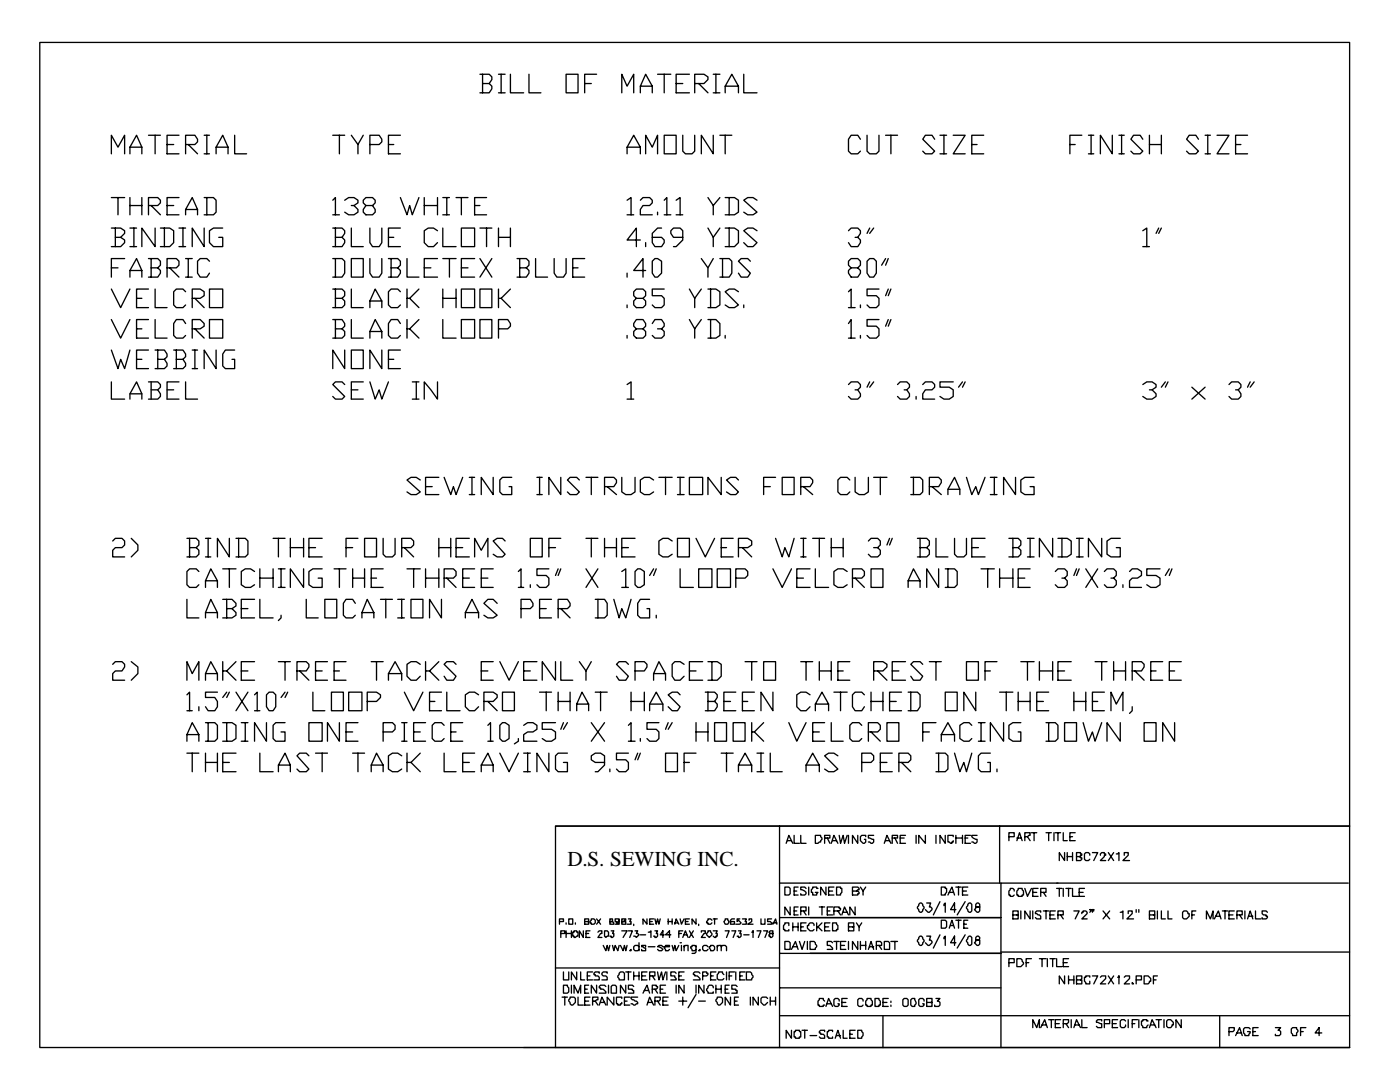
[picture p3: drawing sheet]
<svg xmlns="http://www.w3.org/2000/svg" width="279mm" height="216mm" viewBox="0 0 279 216" stroke-linecap="round" stroke-linejoin="round" font-family="sans-serif">
<defs><g id="words">
<text font-size="4.2" x="113.2" y="172.8">D.S. SEWING INC.</text>
</g></defs>
<g fill="none" stroke="#000" stroke-width=".26">
<path d="M7.9 8.5h261.4v156.3h-158.4v44.2h-103zM95.8 14.8h1.8l.6 .5v.6l-.6 .8M96.3 16.7h1.3l.6 .5v.5l-.6 .8h-1.8M96.3 14.8v3.7M99.5 14.8h1.3M99.5 18.5h1.3M100 14.8v3.7M101.9 14.8v3.7h2.6M105.6 14.8v3.7h2.3M113 14.8h2.4v3.7h-2.4zM116.7 16.7h1.3M119.1 14.8h-2.4v3.7"/>
<path d="M124.1 18.5v-3.7l1 2.4 1.4-2.4v3.7M127.8 18.5v-1.3l1.1-2.4 1.3 2.4v1.3M127.8 17.2h2.4M131.2 14.8h2.7M132.6 14.8v3.7M134.9 16.7h1.4M137.6 14.8h-2.7v3.7h2.7M138.6 16.7h1.9l.8-.8v-.6l-.8-.5h-1.9v3.7M139.4 16.7l1.9 1.8M142.3 14.8h1.4M142.3 18.5h1.4M142.9 14.8v3.7"/>
<path d="M144.7 18.5v-1.3l1.3-2.4 1.4 2.4v1.3M144.7 17.2h2.7M148.4 14.8v3.7h2.7M22.2 30.7v-3.7l1.3 2.4 1.4-2.4v3.7M22.2 39.4h2.7M23.5 39.4v3.5M25.9 30.7v-1.3l1.4-2.4 1 2.4v1.3M25.9 29.4h2.4M25.9 39.4v3.5M28.3 39.4v3.5M29.6 27h2.4M31 27v3.7"/>
<path d="M33.3 28.8h1.4M35.7 27h-2.4v3.7h2.4M35.7 39.4h-2.4v3.5h2.4M37 28.8h1.9l.5-.5v-.5l-.5-.8h-1.9v3.7M37.6 28.8l1.8 1.9M40.7 39.4h1.9l.5 .6v2.3l-.5 .6h-1.9M40.7 27h1.1M40.7 30.7h1.1M41.3 27v3.7M41.3 39.4v3.5M43.1 30.7v-1.3l1.3-2.4 1.1 2.4v1.3M43.1 29.4h2.4"/>
<path d="M46.8 27v3.7h2.4M66.4 40l.5-.6v3.5M66.4 27h2.4M67.7 27v3.7M68.8 40l.8-.6h1l.8 .6v.5l-.8 .5h-.5M70.1 27l1.3 1.8v1.9M72.5 27l-1.1 1.8M73.8 28.8h1.9l.5-.5v-.5l-.5-.8h-1.9v3.7M77.5 28.8h1.1M79.9 27h-2.4v3.7h2.4M79.9 39.4l1.3 3.5 .6-1.9 .5 1.9 1.3-3.5M84.7 39.4v3.5"/>
<path d="M87.3 39.4v3.5M88.4 39.4h1.3M89.2 39.4v3.5M91 39.4h2.4M92.1 39.4v3.5M97.1 39.4h-2.4v3.5h2.4M125.1 30.7v-1.3l1.4-2.4 1.3 2.4v1.3M125.1 40l.8-.6v3.5M125.1 29.4h2.7M127.8 40l.5-.6h1.3l.6 .6v.5l-.6 .5h-1.3l-.5 .8v1.1h2.4M128.9 30.7v-3.7l1.3 2.4 1-2.4v3.7M132.6 27h2.3v3.7h-2.3z"/>
<path d="M132.6 40l.5-.6v3.5M134.9 40l.8-.6v3.5M136.3 27v3.2l.5 .5h1.3l.5-.5v-3.2M141.3 39.4l1 1.6v1.9M142.3 27v3.7l-2.3-3.7v3.7M143.7 27h2.3M143.7 39.4l-1.4 1.6M144.7 39.4h1.9l.8 .6v2.3l-.8 .6h-1.9M144.7 27v3.7M145.5 39.4v3.5M151.1 40l-.8-.6h-1.1l-.8 .6 2.7 2.3-.8 .6h-1.1l-.8-.6M171.7 27.8l-.5-.8h-1.3l-.6 .8v2.4l.6 .5h1.3l.5-.5"/>
<path d="M173 27v3.2l.6 .5h1.3l.5-.5v-3.2M176.7 27h2.4M177.8 27v3.7M186.5 27.8l-.5-.8h-1.3l-.6 .8 2.4 2.4-.5 .5h-1.3l-.6-.5M187.6 27h1.3M187.6 30.7h1.3M188.4 27v3.7M190.2 27h2.4l-2.4 3.7h2.4M193.9 28.8h1.1M196.3 27h-2.4v3.7h2.4M213.5 28.8h1.1M215.9 27h-2.4v3.7"/>
<path d="M217.2 27h1.1M217.2 30.7h1.1M217.8 27v3.7M222 27v3.7l-2.4-3.7v3.7M223.3 27h1.1M223.3 30.7h1.1M223.8 27v3.7M228.1 27.8l-.6-.8h-1.3l-.5 .8 2.4 2.4-.6 .5h-1.3l-.5-.5M229.4 28.8h2.4M229.4 27v3.7M231.8 27v3.7M239.2 27.8l-.5-.8h-1.4l-.5 .8 2.4 2.4-.5 .5h-1.4l-.5-.5"/>
<path d="M240.5 27h1.1M240.5 30.7h1.1M241 27v3.7M242.9 27h2.4l-2.4 3.7h2.4M246.6 28.8h1M249 27h-2.4v3.7h2.4M22.2 45.5h1.9l.8 .5v.6l-.8 .8M22.2 57.7l1.9 3.7 1.8-3.7M22.2 53.4h1.3M23 47.4h1.1l.8 .5v.5l-.8 .8h-1.9M23 45.5v3.7M24.9 51.6h-2.7v3.7"/>
<path d="M25.9 55.3v-1.3l1.4-2.4 1 2.4v1.3M25.9 41h2.4M25.9 45.5h1.4M25.9 49.2h1.4M25.9 54h2.4M26.7 45.5v3.7M27.3 59.5h1M29.6 41h1.9l.5-.5v-.5l-.5-.6h-1.9v3.5M29.6 51.6h1.9l.5 .5v.8l-.5 .5M29.6 57.7h-2.3v3.7h2.3M30.2 53.4h1.3l.5 .6v.5l-.5 .8h-1.9M30.2 41l1.8 1.9"/>
<path d="M30.2 51.6v3.7M31 45.5v3.7l-2.7-3.7v3.7M31 57.7v3.7h2.3M32 45.5h1.9l.8 .5v2.4l-.8 .8h-1.9M32.8 45.5v3.7M33.3 53.4h1.9l.5-.5v-.8l-.5-.5h-1.9v3.7M33.3 41h1.4M33.9 53.4l1.8 1.9M35.7 45.5h1.3M35.7 49.2h1.3M36.5 45.5v3.7M37 42.9v-1.1l1.4-2.4 1 2.4v1.1"/>
<path d="M37 58.2l-.5-.5h-1.3l-.5 .5v2.7l.5 .5h1.3l.5-.5M37 41.8h2.4M37 51.6h1.4M37 55.3h1.4M37.6 51.6v3.7M38.4 59.5h1.6l.7-.5v-.8l-.7-.5h-1.6v3.7M38.9 59.5l1.8 1.9M40.7 45.5v3.7l-2.3-3.7v3.7M41.8 57.7h2.6v3.7h-2.6zM41.8 52.1l-.5-.5h-1.3l-.6 .5v2.4l.6 .8h1.3l.5-.8M44.4 45.5h-1.8l-.8 .5v2.4l.8 .8h1.8v-1.8h-.7M66.4 45.5h1.9l.5 .5v.6l-.5 .8"/>
<path d="M66.4 51.6h1.9l.5 .5v2.4l-.5 .8h-1.9M66.4 57.7h1.9l.5 .5v.8l-.5 .5M66.4 42.9h1.3M66.9 47.4h1.4l.5 .5v.5l-.5 .8h-1.9M66.9 59.5h1.4l.5 .6v.8l-.5 .5h-1.9M66.9 45.5v3.7M66.9 51.6v3.7M66.9 57.7v3.7M70.1 51.6h2.4v3.7h-2.4zM70.1 45.5v3.7h2.4M70.1 57.7v3.7h2.4M70.6 41l.8 .8v.5l-.8 .6h-1l-.8-.6"/>
<path d="M73 41l-.5-.5v-.5l.5-.6h1.3l.6 .6v.5l-.6 .5h-1.3l-.5 .8v.5l.5 .6h1.3l.6-.6v-.5l-.6-.8M73.8 45.5v2.9l.5 .8h1.4l.5-.8v-2.9M73.8 51.6v2.9l.5 .8h1.4l.5-.8v-2.9M77.5 51.6h1.9l.5 .5v.8l-.5 .5M77.5 47.4h1.1M78.1 53.4h1.3l.5 .6v.5l-.5 .8h-1.9M78.1 51.6v3.7M79.9 45.5h-2.4v3.7h2.4M79.9 58.2l-.5-.5h-1.3l-.6 .5v2.7l.6 .5h1.3l.5-.5M81.2 51.6v3.7h2.4M81.2 57.7v3.7M81.8 59.5l1.8 1.9"/>
<path d="M83.6 57.7l-1.8 1.8h-.6M84.7 41h2.6M84.7 53.4h1.3M87.3 46l-.8-.5h-1l-.8 .5v2.4l.8 .8h1l.8-.8M87.3 51.6h-2.6v3.7h2.6M88.4 45.5v3.7h2.6M88.4 42.9h1.3M88.4 51.6h2.6M88.4 59.5h2.6M88.4 57.7v3.7M89.7 51.6v3.7M91 57.7v3.7"/>
<path d="M92.1 45.5h2.6v3.7h-2.6zM92.1 57.7h2.6v3.7h-2.6zM92.1 53.4h1.3M94.7 51.6h-2.6v3.7h2.6M94.7 41h1.1M95.8 57.7h2.4v3.7h-2.4zM95.8 45.5h2.4M95.8 51.6l2.4 3.7M97.1 45.5v3.7M98.2 51.6l-2.4 3.7M99.5 47.4h2.4M99.5 45.5v3.7"/>
<path d="M99.5 57.7v3.7M100 59.5l1.9 1.9M101.9 57.7l-1.9 1.8h-.5M101.9 45.5v3.7M103.2 51.6h1.8l.6 .5v.8l-.6 .5M103.7 53.4h1.3l.6 .6v.5l-.6 .8h-1.8M103.7 51.6v3.7M106.9 51.6v3.7h2.4M110.6 51.6v2.9l.5 .8h1.3l.6-.8v-2.9M114.3 53.4h1.1M116.7 51.6h-2.4v3.7h2.4M125.1 42.9h1.4"/>
<path d="M125.1 54.5v.8M127 59.5l-.5-.5v-.8l.5-.5h1.3l.6 .5v.8l-.6 .5h-1.3l-.5 .6v.8l.5 .5h1.3l.6-.5v-.8l-.6-.6M127.8 47.9h-2.7l1.9-2.4v3.7M128.9 54h-2.4l1.8-2.4v3.7M128.9 48.4v.8M130.2 52.1l.5-.5h.5l.8 .5v2.4l-.8 .8h-.5l-.5-.8zM131.2 42.3v.6M132 45.5h-.8l-1 1.1v1.8l.5 .8h1.3l.6-.8v-.5l-.6-.5h-1.8M132.6 57.7h-2.4v1.3h1.8l.6 .5v1.4l-.6 .5h-1.3l-.5-.5M132.6 42.9h1.3M134.9 42.9h1.4M136.3 47.4h-1.9l-.5-.8v-.6l.5-.5h1.3l.6 .5v1.9l-1.4 1.3h-.5"/>
<path d="M137.6 57.7l1 1.8v1.9M140 51.6l1.3 1.8v1.9M140 57.7l-1.4 1.8M141.3 45.5l1 1.9v1.8M141.3 57.7h1.6l.8 .5v2.7l-.8 .5h-1.6M141.8 57.7v3.7M142.3 51.6l-1 1.8M143.7 51.6h1.8l.5 .5v2.4l-.5 .8h-1.8M143.7 45.5l-1.4 1.9M144.2 51.6v3.7M144.7 45.5h1.9l.8 .5v2.4l-.8 .8h-1.9M145.5 45.5v3.7"/>
<path d="M147.4 58.2l-.8-.5h-1.1l-.8 .5 2.7 2.7-.8 .5h-1.1l-.8-.5M149.8 52.1l-.6-.5h-1.3l-.5 .5 2.4 2.4-.6 .8h-1.3l-.5-.8M151.1 46l-.8-.5h-1.1l-.8 .5 2.7 2.4-.8 .8h-1.1l-.8-.8M169.3 46l.6-.5h1.3l.5 .5v.6l-.5 .8h-.5M169.3 58.2l.6-.5v3.7M169.9 53.4l-.6-.5v-.8l.6-.5h1.3l.5 .5v.8l-.5 .5h-1.3l-.6 .6v.5l.6 .8h1.3l.5-.8v-.5l-.5-.6M171.2 47.4l.5 .5v.5l-.5 .8h-1.3l-.6-.8M173 52.1l.6-.5h.8l.5 .5v2.4l-.5 .8h-.8l-.6-.8zM173.6 45.5l-.6 1.1M174.4 45.5l-.8 1.1M175.4 57.7h-2.4v1.3h1.9l.5 .5v1.4l-.5 .5h-1.3l-.6-.5M176.7 51.6l-.8 1.3"/>
<path d="M177.3 51.6l-.6 1.3M177.3 57.7l-.6 1.3M177.8 57.7l-.5 1.3M228.1 46l.8-.5v3.7M228.1 49.2h1.3M231.2 45.5l-.5 1.1M231.8 45.5l-.6 1.1M22.2 63.8l1.9 3.7 1.8-3.7M22.2 69.8l1.3 3.8 .6-1.9 .8 1.9 1-3.8M22.2 76.2v3.4h2.7M25.9 79.6v-1l1.4-2.4 1 2.4v1M25.9 78.6h2.4"/>
<path d="M27.3 65.6h1M27.3 71.7h1M29.6 63.8h-2.3v3.7h2.3M29.6 69.8h-2.3v3.8h2.3M29.6 76.2h1.9l.5 .5v.6l-.5 .5M30.2 77.8h1.3l.5 .8v.5l-.5 .5h-1.9M30.2 76.2v3.4M31 63.8v3.7h2.3M31 69.8h1.8l.5 .8v.6l-.5 .5M31.5 71.7h1.3l.5 .8v.5l-.5 .6h-1.8M31.5 69.8v3.8M33.3 77.8h1.4"/>
<path d="M34.7 69.8h1.8l.5 .8v.6l-.5 .5M35.2 71.7h1.3l.5 .8v.5l-.5 .6h-1.8M35.2 69.8v3.8M35.7 76.2h-2.4v3.4h2.4M37 64.6l-.5-.8h-1.3l-.5 .8v2.3l.5 .6h1.3l.5-.6M37 76.2v3.4h2.4M38.4 65.6h1.6l.7-.5v-.5l-.7-.8h-1.6v3.7M38.4 73.6h1M38.4 69.8h1M38.9 65.6l1.8 1.9M38.9 69.8v3.8M41.8 63.8h2.6v3.7h-2.6z"/>
<path d="M43.1 69.8v3.8l-2.4-3.8v3.8M46.8 69.8h-1.8l-.6 .8v2.4l.6 .6h1.8v-1.9h-.5M66.4 63.8h1.9l.5 .8v.5l-.5 .5M66.9 65.6h1.4l.5 .5v.8l-.5 .6h-1.9M66.9 63.8v3.7M68.8 69.8v3.8l-2.4-3.8v3.8M68.8 76.7l-.5-.5h-1.4l-.5 .5 2.4 2.4-.5 .5h-1.4l-.5-.5M70.1 69.8h2.4v3.8h-2.4zM70.1 63.8v3.7h2.4M70.1 77.8h1.3M72.5 76.2h-2.4v3.4h2.4M73.8 61.4v-1.3l1.1-2.4 1.3 2.4v1.3"/>
<path d="M73.8 67.5v-1.4l1.1-2.3 1.3 2.3v1.4M73.8 76.2l1.1 3.4 .8-1.8 .5 1.8 1.3-3.4M73.8 60.1h2.4M73.8 66.1h2.4M76.2 69.8v3.8l-2.4-3.8v3.8M77.5 71.7h1.1M79.9 64.6l-.5-.8h-1.3l-.6 .8v2.3l.6 .6h1.3l.5-.6M79.9 69.8h-2.4v3.8h2.4M81.2 63.8v3.7M81.8 65.6l1.8 1.9M82.3 79.6h1.3M82.3 76.2h1.3"/>
<path d="M83.1 76.2v3.4M83.6 63.8l-1.8 1.8h-.6M87.3 76.2v3.4l-2.6-3.4v3.4M88.4 63.8v3.7h2.6M92.1 63.8h2.6v3.7h-2.6zM95.8 63.8h2.4v3.7h-2.4zM99.5 65.6h1.8l.6-.5v-.5l-.6-.8h-1.8v3.7M125.1 76.7l.8-.5v3.4M125.1 60.9v.5M125.1 66.9v.6M125.1 79.6h1.4M127 65.6l-.5-.5v-.5l.5-.8h1.3l.6 .8v.5l-.6 .5h-1.3l-.5 .5v.8l.5 .6h1.3l.6-.6v-.8l-.6-.5"/>
<path d="M130.2 64.6l.5-.8h1.3l.6 .8v.5l-.6 .5h-.8M132 65.6l.6 .5v.8l-.6 .6h-1.3l-.5-.6M137.6 63.8l1 1.8v1.9M140 63.8l-1.4 1.8M141.3 63.8h1.6l.8 .8v2.3l-.8 .6h-1.6M141.8 63.8v3.7M144.7 66.9v.6M148.4 60.9v.5M169.3 64.6l.6-.8v3.7M169.3 76.7l.6-.5h1.3l.5 .5v.6l-.5 .5h-.5M169.3 61.4h1.4M169.3 67.5h1.4"/>
<path d="M171.2 77.8l.5 .8v.5l-.5 .5h-1.3l-.6-.5M171.7 60.9v.5M171.7 66.9v.6M173.6 76.2l-.6 1.1M174.4 76.2l-.8 1.1M175.4 63.8h-2.4v1.3h1.9l.5 .5v1.3l-.5 .6h-1.3l-.6-.6M177.3 63.8l-.6 1.3M177.8 63.8l-.5 1.3M179.1 76.7l.6-.5h1.3l.5 .5v.6l-.5 .5h-.6M181 77.8l.5 .8v.5l-.5 .5h-1.3l-.6-.5M182.8 79.1v.5M184.1 76.7l.6-.5h1.3l.5 .5v.6l-.5 .5h-1.3l-.6 .8v1h2.4"/>
<path d="M190.2 76.2h-2.6v1.1h1.8l.8 .5v1.3l-.8 .5h-1l-.8-.5M192.1 76.2l-.8 1.1M192.6 76.2l-.5 1.1M228.1 76.7l.8-.5h1l.8 .5v.6l-.8 .5h-.5M229.9 77.8l.8 .8v.5l-.8 .5h-1l-.8-.5M232.6 76.2l-.8 1.1M233.1 76.2l-.5 1.1M237.9 77.3l2.6 2.3M240.5 77.3l-2.6 2.3M245.3 76.7l.5-.5h1.3l.5 .5v.6l-.5 .5h-.5M247.1 77.8l.5 .8v.5l-.5 .5h-1.3l-.5-.5M249.5 76.2l-.5 1.1"/>
<path d="M250.3 76.2l-.8 1.1M83.9 95.8l-.8-.6h-1.1l-.8 .6 2.7 2.4-.8 .5h-1.1l-.8-.5M84.9 97.1h1.4M87.6 95.2h-2.7v3.5h2.7M88.6 95.2l1.4 3.5 .5-1.6 .5 1.6 1.3-3.5M93.7 98.7h1M93.7 95.2h1M94.2 95.2v3.5M98.4 95.2v3.5l-2.4-3.5v3.5M102.1 95.2h-1.8l-.6 .6v2.4l.6 .5h1.8v-1.6h-.5M107.2 98.7h1M107.2 95.2h1"/>
<path d="M107.7 95.2v3.5M111.9 95.2v3.5l-2.4-3.5v3.5M115.6 95.8l-.5-.6h-1.3l-.6 .6 2.4 2.4-.5 .5h-1.3l-.6-.5M116.9 95.2h2.4M118 95.2v3.5M120.7 97.1h1.8l.5-.8v-.5l-.5-.6h-1.8v3.5M121.2 97.1l1.8 1.6M124.1 95.2v3l.8 .5h1l.8-.5v-3M130.4 95.8l-.8-.6h-1l-.8 .6v2.4l.8 .5h1l.8-.5M131.5 95.2h2.6M132.8 95.2v3.5M135.2 98.7h1.3"/>
<path d="M135.2 95.2h1.3M135.7 95.2v3.5M137.6 95.2h2.6v3.5h-2.6zM143.9 95.2v3.5l-2.6-3.5v3.5M147.4 95.8l-.6-.6h-1l-.8 .6 2.4 2.4-.6 .5h-1l-.8-.5M152.4 97.1h1.3M154.8 95.2h-2.4v3.5M156.1 95.2h2.4v3.5h-2.4zM159.8 97.1h1.9l.5-.8v-.5l-.5-.6h-1.9v3.5M160.3 97.1l1.9 1.6M169.6 95.8l-.5-.6h-1.4l-.5 .6v2.4l.5 .5h1.4l.5-.5M170.7 95.2v3l.7 .5h1.1l.8-.5v-3"/>
<path d="M174.4 95.2h2.6M175.7 95.2v3.5M181.8 95.2h1.8l.5 .6v2.4l-.5 .5h-1.8M182.3 95.2v3.5M185.5 97.1h1.8l.6-.8v-.5l-.6-.6h-1.8v3.5M186 97.1l1.9 1.6M189.2 98.7v-1.1l1.3-2.4 1.1 2.4v1.1M189.2 97.6h2.4M192.9 95.2l1 3.5 .8-1.6 .6 1.6 1.3-3.5M197.6 98.7h1.4M197.6 95.2h1.4M198.4 95.2v3.5"/>
<path d="M202.7 95.2v3.5l-2.4-3.5v3.5M206.4 95.2h-1.9l-.8 .6v2.4l.8 .5h1.9v-1.6h-.8M22.5 107.9l.5-.5h1.3l.6 .5v.8l-.6 .6h-1.3l-.5 .5v1.3h2.4M26.2 107.4l1.3 1.3v1.1l-1.3 1.3M37.3 107.4h1.9l.5 .5v.8l-.5 .6M37.3 119.6v3.7h2.4M37.8 109.3h1.4l.5 .5v.8l-.5 .5h-1.9M37.8 107.4v3.7M39.7 114l-.5-.5h-1.4l-.5 .5v2.7l.5 .5h1.4l.5-.5M41 117.2v-1.3l1.1-2.4 1.3 2.4v1.3M41 107.4h1.1M41 111.1h1.1"/>
<path d="M41 115.9h2.4M41.5 107.4v3.7M44.4 119.6h1.9l.8 .8v.5l-.8 .5M44.4 113.5h2.7M45.2 119.6v3.7M45.8 107.4v3.7l-2.4-3.7v3.7M45.8 113.5v3.7M47.1 107.4h1.8l.6 .5v2.7l-.6 .5h-1.8M47.6 107.4v3.7M50.8 114l-.8-.5h-1.1l-.7 .5v2.7l.7 .5h1.1l.8-.5M50.8 119.6h-2.6v3.7h2.6M51.9 119.6v3.7h2.6"/>
<path d="M51.9 113.5v3.7M51.9 115.4h2.6M54.5 107.4h2.4M54.5 113.5v3.7M55.6 107.4v3.7M55.6 113.5h1.3M55.6 117.2h1.3M56.1 113.5v3.7M57.9 107.4v3.7M57.9 109.3h2.7M60.6 113.5v3.7l-2.7-3.7v3.7M60.6 107.4v3.7"/>
<path d="M61.1 119.6v3.7h2.4M61.6 109.3h1.4M64.3 107.4h-2.7v3.7h2.7M64.3 113.5h-1.9l-.8 .5v2.7l.8 .5h1.9v-1.8h-.8M64.8 119.6h2.4v3.7h-2.4zM66.7 113.5h2.4M67.7 113.5v3.7M69.1 109.3h1.3M70.4 115.4h2.4M70.4 113.5v3.7M71.4 107.4h-2.3v3.7M72.8 107.4h2.3v3.7h-2.3z"/>
<path d="M72.8 113.5v3.7M74.1 115.4h1M75.9 119.6h2.4M76.5 107.4v3.2l.5 .5h1.3l.5-.5v-3.2M76.5 113.5h-2.4v3.7h2.4M77 119.6v3.7M79.4 119.6h1.3M80.2 109.3h1.8l.5-.6v-.8l-.5-.5h-1.8v3.7M80.2 119.6v3.7M80.7 109.3l1.8 1.8M81.2 113.5h2.7M82 119.6h2.4v3.7h-2.4z"/>
<path d="M82.5 113.5v3.7M84.9 115.4h2.7M84.9 113.5v3.7M87.6 109.3h2.4M87.6 107.4v3.7M87.6 113.5v3.7M88.1 119.6v3.7l-2.4-3.7v3.7M88.6 115.4h1.9l.5-.6v-.8l-.5-.5h-1.9v3.7M89.2 115.4l1.8 1.8M90 107.4v3.7M91 109.3h1.3M92.3 115.4h1.4"/>
<path d="M93.7 107.4h-2.7v3.7h2.7M94.7 111.1v-3.7l1.3 2.4 1.4-2.4v3.7M94.7 113.5h-2.4v3.7h2.4M96 115.4h1.4M98.4 113.5h-2.4v3.7h2.4M100.8 107.9l-.5-.5h-1.1l-.8 .5 2.4 2.7-.5 .5h-1.1l-.8-.5M103.5 114l.5-.5v3.7M103.5 117.2h1M105.8 107.4h2.4v3.7h-2.4zM105.8 116.7v.5M109.5 113.5h-2.3v1.3h1.8l.5 .6v1.3l-.5 .5h-1.3l-.5-.5M109.5 109.3h1.4"/>
<path d="M110.1 119.6h-2.4v3.7h2.4M111.4 113.5l-.5 1.3M111.9 107.4h-2.4v3.7M111.9 113.5l-.5 1.3M116.9 107.4h2.4M116.9 113.5l2.4 3.7M118 107.4v3.7M118.8 119.6h1.9l.5 .8v2.4l-.5 .5h-1.9M119.3 113.5l-2.4 3.7M119.3 119.6v3.7M120.7 109.3h2.3M120.7 107.4v3.7"/>
<path d="M122.5 119.6l1.1 3.7 .5-1.9 .8 1.9 1-3.7M123 107.4v3.7M124.1 114l.8-.5v3.7M124.1 109.3h1.3M124.1 117.2h1.3M126.7 114l.6-.5h.5l.8 .5v2.7l-.8 .5h-.5l-.6-.5zM126.7 107.4h-2.6v3.7h2.6M129.6 119.6h-1.8l-.5 .8v2.4l.5 .5h1.8v-1.9h-.5M130.4 113.5l-.8 1.3M131 113.5l-.6 1.3M134.1 107.9l-.8-.5h-1l-.8 .5v2.7l.8 .5h1l.8-.5M135.2 107.4h2.4v3.7h-2.4z"/>
<path d="M135.7 113.5v3.7h2.7M138.9 107.4l1.9 3.7 1.8-3.7M139.4 113.5h2.7v3.7h-2.7zM143.1 113.5h2.7v3.7h-2.7zM143.9 109.3h1.1M146.3 107.4h-2.4v3.7h2.4M146.8 115.4h1.9l.5-.6v-.8l-.5-.5h-1.9v3.7M147.4 109.3h1.8l.8-.6v-.8l-.8-.5h-1.8v3.7M148.2 109.3l1.8 1.8M154.3 113.5l1.8 3.7 1.9-3.7M154.8 107.4l1.3 3.7 .5-1.8 .8 1.8 1.1-3.7M159 115.4h1.3"/>
<path d="M159.8 107.4h1.1M159.8 111.1h1.1M160.3 107.4v3.7M161.7 113.5h-2.7v3.7h2.7M162.2 107.4h2.4M162.7 113.5v3.7h2.7M163.5 107.4v3.7M165.9 109.3h2.4M165.9 107.4v3.7M168.3 107.4v3.7M169.1 114l-.8-.5h-1.1l-.8 .5v2.7l.8 .5h1.1l.8-.5M170.1 115.4h1.9l.5-.6v-.8l-.5-.5h-1.9v3.7"/>
<path d="M170.7 115.4l1.8 1.8M173.3 107.9l.5-.5h1.4l.5 .5v.8l-.5 .6h-.8M173.8 113.5h2.4v3.7h-2.4zM175.2 109.3l.5 .5v.8l-.5 .5h-1.4l-.5-.5M177.5 107.4l-.5 1.3M178.1 107.4l-.6 1.3M181.2 117.2v-1.3l1.1-2.4 1.3 2.4v1.3M181.2 115.9h2.4M183.1 107.4h1.8l.6 .5v.8l-.6 .6M183.6 109.3h1.3l.6 .5v.8l-.6 .5h-1.8M183.6 107.4v3.7M186.8 107.4v3.7h2.4"/>
<path d="M187.3 113.5v3.7l-2.4-3.7v3.7M188.6 113.5h1.9l.5 .5v2.7l-.5 .5h-1.9M189.2 113.5v3.7M190.5 107.4v3.2l.5 .5h1.4l.5-.5v-3.2M193.9 109.3h1.4M195.8 113.5h2.6M196.6 107.4h-2.7v3.7h2.7M197.1 113.5v3.7M199.5 115.4h2.6M199.5 113.5v3.7M201.3 107.4h1.9l.5 .5v.8l-.5 .6M202.1 109.3h1.1l.5 .5v.8l-.5 .5h-1.9"/>
<path d="M202.1 107.4v3.7M202.1 113.5v3.7M203.2 115.4h1.3M205.1 107.4h1.3M205.1 111.1h1.3M205.6 113.5h-2.4v3.7h2.4M205.6 107.4v3.7M210.1 107.4v3.7l-2.7-3.7v3.7M210.6 114l.5-.5h1.4l.5 .5v.8l-.5 .6h-.6M211.1 107.4h1.9l.8 .5v2.7l-.8 .5h-1.9M211.9 107.4v3.7M212.5 115.4l.5 .5v.8l-.5 .5h-1.4l-.5-.5"/>
<path d="M214.8 107.4h1.4M214.8 111.1h1.4M214.8 113.5l-.5 1.3M215.4 107.4v3.7M215.4 113.5l-.6 1.3M216.7 113.5l2.4 3.7M219.1 113.5l-2.4 3.7M219.9 107.4v3.7l-2.7-3.7v3.7M220.4 114l.5-.5h1.3l.6 .5v.8l-.6 .6h-.5M222.2 115.4l.6 .5v.8l-.6 .5h-1.3l-.5-.5M223.6 107.4h-1.9l-.8 .5v2.7l.8 .5h1.9v-1.8h-.8M224.1 116.7v.5"/>
<path d="M225.4 114l.6-.5h1l.8 .5v.8l-.8 .6h-1l-.6 .5v1.3h2.4M231.5 113.5h-2.6v1.3h1.8l.8 .6v1.3l-.8 .5h-1l-.8-.5M233.4 113.5l-.8 1.3M233.9 113.5l-.5 1.3M22.5 132.6l.5-.6h1.3l.6 .6v.5l-.6 .8h-1.3l-.5 .5v1.3h2.4M26.2 132l1.3 1.1v1.3l-1.3 1.3M37.3 135.7v-3.7l1.1 2.4 1.3-2.4v3.7M37.3 138.6l.5-.5v3.7M41 123.3v-1.1l1.1-2.6 1.3 2.6v1.1M41 135.7v-1.3l1.1-2.4 1.3 2.4v1.3M41 122.2h2.4M41 134.4h2.4"/>
<path d="M43.4 138.1h-2.4v1.1h1.9l.5 .8v1l-.5 .8h-1.4l-.5-.8M44.4 132v3.7M45.2 121.4h1.1l.8 .8v.6l-.8 .5h-1.9M45.2 133.9l1.9 1.8M45.2 138.1l-.8 1.1M45.8 138.1l-.6 1.1M47.1 132l-1.9 1.9h-.8M47.1 138.1l2.4 3.7M48.2 121.4h1.3M48.2 133.9h1.3M49.5 138.1l-2.4 3.7M50.8 132h-2.6v3.7h2.6"/>
<path d="M50.8 138.6l.5-.5v3.7M53.2 138.6l.5-.5h.8l.5 .5v2.4l-.5 .8h-.8l-.5-.8zM55.6 132h2.3M56.1 122.8v.5l-.5 .5M56.9 132v3.7M56.9 138.1l-.8 1.1M57.4 138.1l-.5 1.1M59.3 133.9h1.8l.5-.8v-.5l-.5-.6h-1.8v3.7M59.8 133.9l1.8 1.8M62.4 138.1v3.7h2.4M63 133.9h1.3M65.4 132h-2.4v3.7h2.4"/>
<path d="M66.1 138.1h2.4v3.7h-2.4zM66.7 133.9h1M69.1 132h-2.4v3.7h2.4M69.6 138.1h2.6v3.7h-2.6zM70.9 120.4l-.5-.8h-1.3l-.6 .8v2.4l.6 .5h1.3l.5-.5M72.2 123.3v-1.1l1.1-2.6 1.3 2.6v1.1M72.2 122.2h2.4M73.3 140h1.8l.8-.8v-.6l-.8-.5h-1.8v3.7M74.1 132h2.4M75.1 132v3.7M77.5 135.7v-1.3l1.3-2.4 1.4 2.4v1.3M77.5 134.4h2.7"/>
<path d="M79.4 123.3h1.3M80.7 138.1l1.8 3.7 1.9-3.7M83.9 132.6l-.8-.6h-1.1l-.8 .6v2.3l.8 .8h1.1l.8-.8M84.9 132v3.7M85.7 133.9l1.9 1.8M85.7 140h1.1M87.6 132l-1.9 1.9h-.8M88.1 138.1h-2.4v3.7h2.4M89.2 138.1v3.7h2.6M91 132.6l-.5-.6h-1.3l-.6 .6 2.4 2.3-.5 .8h-1.3l-.6-.8M92.9 123.3v-1.1l1.3-2.6 1.3 2.6v1.1M92.9 122.2h2.6"/>
<path d="M95.5 138.6l-.8-.5h-1l-.8 .5v2.4l.8 .8h1l.8-.8M96 133.9h1.4M96.6 140h1.8l.8-.8v-.6l-.8-.5h-1.8v3.7M97.4 140l1.8 1.8M98.4 132h-2.4v3.7h2.4M99.2 120.4l-.8-.8h-1l-.8 .8 2.6 2.4-.8 .5h-1l-.8-.5M99.7 132l1.9 3.7 1.9-3.7M100.3 138.1h2.4v3.7h-2.4zM104 121.4h1.8l.6-.5v-.5l-.6-.8h-1.8v3.7M104.5 133.9h1.3M107.2 132h-2.7v3.7h2.7M107.7 121.4h1.3"/>
<path d="M107.7 138.1h2.4M109 138.1v3.7M110.9 132v3.7l-2.7-3.7v3.7M111.4 121.4h1.8l.6-.5v-.5l-.6-.8h-1.8v3.7M111.4 140h2.4M111.4 138.1v3.7M111.9 132v3.7h2.4M111.9 121.4l1.9 1.9M113.8 138.1v3.7M115.6 132l1.3 1.9v1.8M118 132l-1.1 1.9M118.8 138.1h2.4"/>
<path d="M119.9 138.1v3.7M125.4 132.6l-.5-.6h-1.3l-.6 .6 2.4 2.3-.5 .8h-1.3l-.6-.8M125.9 140h2.7M125.9 138.1v3.7M126.7 133.9h1.9l.5-.8v-.5l-.5-.6h-1.9v3.7M128.6 138.1v3.7M130.4 135.7v-1.3l1.1-2.4 1.3 2.4v1.3M130.4 134.4h2.4M131 122.8v.5M135.7 138.6l-.5-.5h-1.1l-.8 .5 2.4 2.4-.5 .8h-1.1l-.8-.8M136.5 132.6l-.8-.6h-1l-.6 .6v2.3l.6 .8h1l.8-.8M137.6 133.9h1.3"/>
<path d="M140.2 132h-2.6v3.7h2.6M140.8 138.1h1.8l.5 .5v.6l-.5 .8M141.3 132h1.8l.8 .6v2.3l-.8 .8h-1.8M141.3 140h1.3l.5 .5v.5l-.5 .8h-1.8M141.3 138.1v3.7M142.1 132v3.7M144.5 140h1.3M146.8 138.1h-2.3v3.7h2.3M148.2 140h1M148.7 132h2.4M150 132v3.7M150.5 138.1h-2.3v3.7h2.3"/>
<path d="M152.4 132h2.4v3.7h-2.4zM154.3 138.1v3.7l-2.4-3.7v3.7M159.8 132h2.4M160.9 132v3.7M161.7 138.6l-.8-.5h-1.1l-.8 .5v2.4l.8 .8h1.1l.8-.8M163.5 132v3.7M163.5 133.9h2.4M165.9 132v3.7M166.4 138.1h2.7M167.2 133.9h1.1M167.7 138.1v3.7M169.6 132h-2.4v3.7h2.4"/>
<path d="M172.5 138.6l-.5-.5h-1.3l-.6 .5v2.4l.6 .8h1.3l.5-.8M173.8 140h2.4M173.8 138.1v3.7M174.4 133.9h1.8l.8-.8v-.5l-.8-.6h-1.8v3.7M175.2 133.9l1.8 1.8M176.2 138.1v3.7M177.5 140h1.4M178.1 133.9h1.3M179.9 138.1h-2.4v3.7h2.4M180.7 132h-2.6v3.7h2.6M181.2 138.1h1.9l.5 .5v2.4l-.5 .8h-1.9M181.8 138.1v3.7"/>
<path d="M184.1 132.6l-.5-.6h-1.3l-.5 .6 2.3 2.3-.5 .8h-1.3l-.5-.8M185.5 132h2.4M186.8 132v3.7M188.6 138.1h2.4v3.7h-2.4zM192.9 132h2.4v3.7h-2.4zM194.7 138.1v3.7l-2.3-3.7v3.7M196.6 133.9h1M199 132h-2.4v3.7M199.5 138.1h2.6M200.8 138.1v3.7M203.2 140h2.4M203.2 138.1v3.7"/>
<path d="M203.7 132h2.7M205.1 132v3.7M205.6 138.1v3.7M206.9 140h1.3M207.4 133.9h2.7M207.4 132v3.7M209.3 138.1h-2.4v3.7h2.4M210.1 132v3.7M211.1 133.9h1.4M213.8 132h-2.7v3.7h2.7M214.3 140h2.4M214.3 138.1v3.7"/>
<path d="M216.7 138.1v3.7M218 140h1.1M218.5 132h2.4M219.9 132v3.7M220.4 138.1h-2.4v3.7h2.4M222.2 133.9h2.4M222.2 132v3.7M224.6 132v3.7M226 133.9h1.8l.5-.8v-.5l-.5-.6h-1.8v3.7M226.5 133.9l1.8 1.8M229.7 133.9h1M232 132h-2.3v3.7h2.3"/>
<path d="M233.4 133.9h1M235.7 132h-2.3v3.7h2.3M37.3 147.9v-1.3l1.1-2.4 1.3 2.4v1.3M37.3 141.8h1.1M37.3 146.6h2.4M37.3 150.3h2.4M38.4 150.3v3.7M39.7 141v.8M41 144.2h1.9l.5 .5v2.7l-.5 .5h-1.9M41 150.3v3.7M41 152.1h2.4M41.5 144.2v3.7"/>
<path d="M43.4 150.3v3.7M44.4 144.2h1.9l.8 .5v2.7l-.8 .5h-1.9M44.4 152.1h1.4M45.2 144.2v3.7M47.1 150.3h-2.7v3.7h2.7M48.2 144.2h1.3M48.2 147.9h1.3M48.9 144.2v3.7M50.8 141.8h1.1M51.9 150.3v3.7h2.6M53.2 144.2v3.7l-2.4-3.7v3.7M55.6 154v-1.3l1.3-2.4 1 2.4v1.3"/>
<path d="M55.6 152.7h2.3M56.9 144.2h-1.9l-.5 .5v2.7l.5 .5h1.9v-1.9h-.8M61.6 144.2h2.7v3.7h-2.7zM61.6 150.8l-.5-.5h-1.3l-.5 .5 2.3 2.7-.5 .5h-1.3l-.5-.5M63 150.3h2.4M64.3 150.3v3.7M67.7 144.2v3.7l-2.3-3.7v3.7M69.1 146h1.3M70.4 150.3h2.4M71.4 144.2h-2.3v3.7h2.3M71.4 150.3v3.7M74.1 154v-1.3l1-2.4 1.4 2.4v1.3"/>
<path d="M74.1 152.7h2.4M76.5 146h1.8l.5-.5v-.8l-.5-.5h-1.8v3.7M80.2 150.8l-.8-.5h-1.1l-.8 .5v2.7l.8 .5h1.1l.8-.5M80.2 144.2h1M80.2 147.9h1M80.7 144.2v3.7M81.2 150.3v3.7M82 152.1l1.9 1.9M82.5 146h1.4M83.9 150.3l-1.9 1.8h-.8M84.9 144.2h-2.4v3.7h2.4M88.6 144.7l-.5-.5h-1.3l-.5 .5v2.7l.5 .5h1.3l.5-.5"/>
<path d="M88.6 150.3v3.7h2.4M90 146h1M92.3 144.2h-2.3v3.7h2.3M92.3 152.1h1.4M94.7 150.3h-2.4v3.7h2.4M96 154v-1.3l1.4-2.4 1 2.4v1.3M96 152.7h2.4M97.4 144.7l.5-.5v3.7M97.4 147.9h1M99.7 144.7l.6-.5h.5l.8 .5v2.7l-.8 .5h-.5l-.6-.5zM99.7 150.3l1.9 3.7 1.9-3.7M103.5 147.4v.5l-.8 .5"/>
<path d="M104.5 144.7l.8-.5h1.1l.8 .5v.8l-.8 .5h-1.1l-.8 .6v1.3h2.7M104.5 150.3h1.3M104.5 154h1.3M105.3 150.3v3.7M109.5 150.3v3.7l-2.3-3.7v3.7M110.9 144.2h-2.7v1.3h1.9l.8 .5v1.4l-.8 .5h-1.1l-.8-.5M112.4 144.2l-.5 1.3M113.2 150.3h-1.8l-.5 .5v2.7l.5 .5h1.8v-1.9h-.8M113.2 144.2l-.8 1.3M115.1 141.8v-1.3l1.1-2.4 1.3 2.4v1.3M115.1 140.5h2.4M118 144.2l2.7 3.7"/>
<path d="M120.7 152.1h-1.9l-.8-.5v-.8l.8-.5h1.1l.8 .5v1.9l-1.4 1.3h-.5M120.7 144.2l-2.7 3.7M121.7 153.5v.5M125.4 144.7l.5-.5v3.7M125.4 150.3h-2.4v1.3h1.9l.5 .5v1.4l-.5 .5h-1.3l-.6-.5M125.4 147.9h1.3M127.3 150.3l-.6 1.3M127.8 147.4v.5M127.8 150.3l-.5 1.3M129.6 141.8v-1.3l1.4-2.4 1.3 2.4v1.3M129.6 140.5h2.7M131.5 144.2h-2.4v1.3h1.9l.5 .5v1.4l-.5 .5h-1.4l-.5-.5"/>
<path d="M132.8 150.3h2.4v3.7h-2.4zM133.3 144.2l-.5 1.3M134.1 144.2l-.8 1.3M136.5 152.1h1.1M138.9 150.3h-2.4v3.7M138.9 146h2.4M138.9 144.2v3.7M141.3 144.2v3.7M142.6 144.2h2.4v3.7h-2.4zM143.9 150.3h2.4M145 150.3v3.7M146.3 144.2h2.4v3.7h-2.4z"/>
<path d="M147.4 154v-1.3l1.3-2.4 1.3 2.4v1.3M147.4 152.7h2.6M150 144.2v3.7M150.5 146l1.9 1.9M151.1 150.3h1.3M151.1 154h1.3M151.9 150.3v3.7M152.4 144.2l-1.9 1.8h-.5M153.7 150.3v3.7h2.4M157.4 144.2l1.6 3.7 1.9-3.7M160.9 154v-1.3l1.3-2.4 1.3 2.4v1.3M160.9 152.7h2.6"/>
<path d="M162.2 146h1.3M162.7 141.8v-1.3l1.3-2.4 1.4 2.4v1.3M162.7 140.5h2.7M164.6 144.2h-2.4v3.7h2.4M165.9 144.2v3.7h2.4M167.2 150.8l-.8-.5h-1l-.8 .5 2.6 2.7-.8 .5h-1l-.8-.5M172 144.7l-.6-.5h-1.3l-.5 .5v2.7l.5 .5h1.3l.6-.5M172 152.1h1.8l.6-.5v-.8l-.6-.5h-1.8v3.7M173.3 146h1.9l.5-.5v-.8l-.5-.5h-1.9v3.7M173.8 146l1.9 1.9M175.7 152.1h1.3M177 144.2h2.4v3.7h-2.4z"/>
<path d="M178.1 150.3h-2.4v3.7h2.4M179.4 152.1h1.8l.6-.5v-.8l-.6-.5h-1.8v3.7M179.9 152.1l1.9 1.9M184.1 146h1.4M186.8 144.2h-2.7v3.7M186.8 150.3h1.8l.6 .5v2.7l-.6 .5h-1.8M187.3 150.3v3.7M187.9 147.9v-1.3l1.3-2.4 1.3 2.4v1.3M187.9 146.6h2.6M190.5 150.3l1.1 3.7 .8-1.9 .5 1.9 1-3.7M193.9 144.7l-.5-.5h-1l-.8 .5v2.7l.8 .5h1l.5-.5M195.3 144.2h1.3"/>
<path d="M195.3 147.9h1.3M195.8 144.2v3.7M197.6 150.3h-1.8l-.5 .5v2.7l.5 .5h1.8v-1.9h-.5M199 153.5v.5M200.3 144.2v3.7l-2.7-3.7v3.7M203.7 144.2h-1.6l-.8 .5v2.7l.8 .5h1.6v-1.9h-.5M208.8 144.2h1.8l.5 .5v2.7l-.5 .5h-1.8M209.3 144.2v3.7M212.5 144.2h2.3v3.7h-2.3zM216.2 144.2l1 3.7 .8-1.9 .5 1.9 1.4-3.7M221.7 141.8v-3.7l1.1 2.4 1.3-2.4v3.7M223.6 144.2v3.7l-2.7-3.7v3.7"/>
<path d="M226 141v.8l-.6 .5M228.3 144.2h2.4v3.7h-2.4zM234.4 144.2v3.7l-2.4-3.7v3.7M110.9 164.8h158.4v44.2M155.6 176.2h44.2M155.6 164.8v44.2M156.6 177h.8l.3 .3v1l-.3 .3h-.8zM156.9 168.3l.5-1.6 .8 1.6M157.2 167.7h.8M158.5 166.7v1.6h1M158.5 177.8h.5M159.3 177h-.8v1.6h.8"/>
<path d="M159.8 166.7v1.6h1.1M160.9 177.3l-.3-.3h-.8v.5h.3l.8 .6v.2l-.3 .3h-.8v-.3M161.4 177v1.6M162.7 166.7h1.1v.3l.2 .2-.2 .8h-.3l-.3 .3h-.5zM163.2 177.3h-.2v-.3h-.8v.3l-.3 .2v.6h.3v.5h.8v-.3l.2-.2h-.5M164.6 167.2h1v-.5h-1v1.6M164.8 177v1.6l-1-1.6v1.6M165.1 167.2l.5 1.1M165.4 177.8h.8M165.9 168.3l.5-1.6 .8 1.6M166.2 167.7h.8M166.4 177h-1v1.6h1"/>
<path d="M167 177h.7v.3h.3v.8l-.3 .2v.3h-.7zM167.5 166.7l.2 1.6 .6-1.6 .2 1.6 .6-1.6M169.3 166.7v1.6M170.1 177.8h.8l.3-.3h.2v-.2l-.2-.3h-1.1v1.6h1.1v-.3h.2v-.2l-.2-.3h-.3M171.2 166.7v1.6l-1.1-1.6v1.6M171.7 177l.5 .8v.8M172.8 167v-.3h-.8l-.3 .3v.7l.5 .6h.3l.3-.3v-.5h-.3M172.8 177l-.6 .8M174.4 166.7h-1.1v.5l1.1 .3v.5l-.3 .3-.8-.3M176.5 168.3l.5-1.6 .8 1.6M176.7 167.7h.8M178.1 167.2h1v-.5h-1v1.6"/>
<path d="M178.6 167.2l.5 1.1M179.7 167.2h.7M180.7 166.7h-1v1.6h1M182.8 166.7v1.6M184.7 166.7v1.6l-1.3-1.6v1.6M186.8 166.7v1.6M187.6 179.9l-1.3 2.7M187.9 177h.7v.3h.3v.8l-.3 .2v.3h-.7zM188.6 166.7v1.6l-1-1.6v1.6M189.2 178.6l.8-1.6 .5 1.6M189.4 178.1h.8M190.2 167v-.3h-1v1.3l.8 .3v-.3h.2v-.3"/>
<path d="M190.8 167.2h1.3M190.8 177h1M190.8 166.7v1.6M191.3 177v1.6M192.1 177.8h.8M192.1 166.7v1.6M192.6 167.2h.5M192.6 179.9l-1.6 2.7M193.1 177h-1v1.6h1M193.7 166.7h-1.1v1.6h1.1M195 166.7h-1.1v.3l.3 .2 .8 .3v.5l-.3 .3-.8-.3M199.5 164.8v11.4"/>
<path d="M201.3 167h1.1v-.8h-1.1v1.5M202.4 177.8v-.3l-.3-.2h-.5v.2l-.3 .3v.8h.3v.3h.5l.3-.3M202.9 167.7l.6-1.5 .5 1.5M202.9 167.2h.8M203.2 177.3h.8v.2l.3 .3v.8h-.3v.3h-.8v-.3h-.3v-.8l.3-.3zM204.5 167h.6l.2-.3h.3v-.5h-1.1v1.5M204.5 177.3l.6 1.6 .7-1.6M205.1 167l.5 .7M205.8 166.2h1.1M206.1 178.1h.8M206.4 166.2v1.5M207.2 177.3h-1.1v1.6h1.1"/>
<path d="M207.7 178.1h1.1v-.8h-1.1v1.6M208.2 178.1l.6 .8M208.8 166.2h1M209.3 166.2v1.5M210.3 166.2v1.5M210.6 166.2h1.1M210.9 177.3h1M210.9 176.2h58.2M211.1 176.2h-11.3v32.8M211.1 166.2v1.5M211.4 177.3v1.6M212.2 166.2v1.5h.8"/>
<path d="M212.2 177.3v1.6M212.5 170.1v1.6l-1.1-1.6v1.6M212.7 177.3h1.1M213 170.1v1.6M213 170.9h1M213.3 177.3v1.6M213.5 167h.5M214 177.3v1.6h1.1M214 170.1v1.6M214.6 166.2h-1.1v1.5h1.1M214.8 170.9h.8v-.2h.3v-.3h-.3v-.3h-.8v1.6h.8l.3-.3v-.2h-.3v-.3h-.2M215.4 178.1h.8"/>
<path d="M216.4 177.3h-1v1.6h1M217.5 170.7v-.3l-.3-.3h-.5l-.3 .3v1l.3 .3h.5l.3-.3M218 170.1h1.1l-.8 1.6M219.6 170.7v-.3l.3-.3h.5v.3h.3v.3h-.3v.2l-.8 .8h1.1M221.2 170.1l1 1.6M222.2 170.1l-1 1.6M222.8 170.4h.2l.3-.3v1.6M224.4 170.7v-.6h.8v.6l-1.1 1h1.3M110.9 193.1h44.7M111.7 183.9h.7v-.5h-.7v1M111.9 186.3h.8v-.6h-.8v1.4M112.2 199h1"/>
<path d="M112.4 196.6h.8v.2l.3 .3v.8l-.3 .3h-.8zM112.4 193.9v1.6h1.1v-1.6M112.7 199v1.6M113 184.1v.3M113 185.7v1.4M113 186.3h1M113.5 183.4h.8v1h-.8zM113.8 199h.8l.2 .2v.8l-.5 .6h-.3l-.2-.3v-.3l-.3-.2zM114 185.7v1.4M114 196.6v1.6M114.3 186h.3v-.3h.5v.3h.3v.8l-.8 .3v-.3h-.3zM114.6 198.2v-1.6l.8 1.6 .5-1.6v1.6"/>
<path d="M114.8 184.1v.3M115.1 193.9v1.6l-1.1-1.6v1.6M115.4 199v1.6h1M115.9 193.9v1.6h.8M116.4 185.7v1.4l-.8-1.4v1.4M116.7 183.9h.8v-.5h-.8v1h.8v-.5h-.3M116.7 199.8h.8M116.7 197.4h.5M116.9 186.3h.6M117.2 194.7h.5M117.5 196.6h-.8v1.6h.8M117.7 185.7h-.8v1.4h.8"/>
<path d="M117.7 199h-1v1.6h1M118 183.4h.5l.3 .2v.5l-.3 .3h-.5v-.3h-.3zM118.3 193.9h-1.1v1.6h1.1M118.3 199.8h.5l.3-.3h.2v-.5h-1v1.6M118.8 199.8l.5 .8M119.1 196.6v1.6l-1.1-1.6v1.6M119.1 183.4l.8 1M119.3 186l.3-.3h.5v.6h-.2l-.6 .8h.8M119.6 194.2v-.3h-.8l-.3 .3v.3h.3v.2h.5l.3 .3v.5h-1.1M119.9 183.4l-.8 1M120.4 188.6l.5 1.1 .3-1.1 .2 1.1 .3-1.1M120.7 185.7h.5l.2 .3v.8h-.2l-.3 .3-.2-.3z"/>
<path d="M120.9 196.8l-.2-.2h-.8l-.3 .2v.3h.3v.3h.5l.5 .5v.3h-1.3M121.2 194.2v-.3h-.8l-.3 .3v.3l.3 .2h.5l.3 .3v.5h-1.1M121.4 196.6v1.6M121.7 183.4v.5h.5l.3 .2v.3h-.8v-.5h.5v-.5zM122 196.8a.66 .66 0 0 1 1 0v1.4h-1zM122 185.7h.5l-.3 .6h.3v.5l-.3 .3h-.2v-.3h-.3M122.2 188.6l.3 1.1 .3-1.1 .5 1.1 .3-1.1M122.5 199v1.6l-1.3-1.6v1.6M123.6 183.6v.3h-.3v.2h-.3v-.2h-.2v-.5h.8v1h-.8M123.8 193.9h.6l.2 .3v1.3h-1v-.2l-.3-.3v-.3zM123.8 188.6l.6 1.1 .2-1.1 .3 1.1 .2-1.1M124.1 183.4v.5h.8v.5h-.8v-.5h.5v-.3h.3v-.2z"/>
<path d="M124.1 185.7h1l-.7 1.4M124.1 199.2v-.2h-1.1v1.3h.3v.3h.5v-.3h.3v-.3M124.6 199.8h.5M124.9 196.6v1.6l-1.1-1.6v1.6M124.9 193.9h1M125.4 183.4h.5l-.2 .5h.2v.5h-.8M125.4 185.7h.8l-.5 1.4M125.4 193.9v1.6M125.7 189.7l.2-.3v.3zM125.7 199h-1.1v1.6h1.1M126.5 196.8l-.3-.2h-.8v.8h.8v.2h.3v.6h-1.1M126.5 184.4v.3"/>
<path d="M126.5 193.9v1.6M126.5 194.7h1M126.7 185.7h.6l-.3 .6h.3l.2 .2-.5 .6-.3-.3h-.2M127.3 199h-1.4v.2l.3 .3h.3l.8 .5v.3h-.3l-.3 .3-.8-.3M127.5 188.9l-.2-.3h-.6l-.2 .3v.5l.2 .3h.6l.2-.3M127.5 188.1v1.6M127.5 193.9v1.6M127.8 186.5h1.1M128.1 194.7h.8M128.3 198.2l.8-1.6 .5 1.6M128.6 197.6h.8M128.9 188.9v-.3h-.8v.3l.8 .3v.5h-.8v-.3"/>
<path d="M129.1 183.4v1l-.8-1v1M129.1 193.9h-1v1.6h1M129.4 186h.2l.3-.3v1.4M129.4 188.9h1.3M129.6 194.7h1.1v-.8h-1.1v1.6M129.6 183.9h.6M130.2 197.4h.8l.2-.3v-.3h-.2v-.2h-.8v1.6M130.2 194.7l.5 .8M130.4 183.4h-.8v1h.8M130.7 183.4l.3 1 .2-1 .3 1 .3-1M130.7 185.7h.5l-.2 .6h.2v.5l-.2 .3h-.3v-.3h-.3M130.7 199.8h.8l.3-.3v-.5h-1.1v1.6"/>
<path d="M130.7 197.4l.5 .8M131.2 193.9l.3 1.6 .5-1.6 .3 1.6 .5-1.6M131.2 199.8l.6 .8M131.8 197.4h.5M132.3 188.9l-.3-.3h-.5l-.3 .3 .8 .3 .3 .2-.3 .3h-.5l-.3-.3M132.3 199.8h.8M132.6 188.9h1v-.3h-.8v.3h-.2l.2 .8h.5l.3-.3M132.6 186.5h-.8l.5-.8v1.4M132.8 196.6h-1v1.6h1M133.1 193.9v1.6M133.3 199h-1v1.6h1M133.3 183.9h.8"/>
<path d="M133.3 183.4v1M133.9 186.5h-1.1l.8-.8v1.4M134.1 188.6l.3 1.1 .3-1.1 .2 1.1 .6-1.1M134.1 183.4v1M134.7 184.4l.2-1 .6 1M134.7 184.1h.5M134.9 194.2l-.2-.3h-.8v.8h.8v.3l.2 .3v.2h-1M134.9 196.6v1.6M135.5 186.3h.5M135.5 194.7h.5M135.5 199.8h1.6M135.7 188.1h.3z"/>
<path d="M135.7 183.4l.3 1 .5-1M136 188.6v1.1M136.3 185.7h-.8v1.4M136.3 187.1l.5-1.4 .5 1.4M136.3 199v1.6M136.5 188.9l.3-.3h.5v1.1M136.5 193.9h-1v1.6h1M136.5 196.6v1.6l-1-1.6v1.6M136.5 188.6v1.1M136.5 186.5h.6M136.8 183.9h.5M137.6 183.4h-.8v1h.8"/>
<path d="M137.6 185.7l.8 1.4M138.4 185.7l-.8 1.4M138.9 188.6v1.4l-.3 .2h-.5M138.9 188.9l-.3-.3h-.5v.3h-.3l.3 .8h.5l.3-.3M138.9 183.4v1l-.8-1v1M138.9 196.6v1.6M138.9 198.4l-1.6 2.7M139.4 189.7l.3-.3v.3zM139.4 184.4v.3M139.4 199.8h1.4M139.7 194.2l-.3-.3h-.8l-.2 .3v.3h.2v.2h.6l.5 .6v.2h-1.3M140 186v-.3h.8v.6h-.3l-.5 .8h.8"/>
<path d="M140.2 194.7h.8l.3-.2v-.3h-.3v-.3h-.8v1.6M140.5 196.6v1.6l-1.1-1.6v1.6M141.3 185.7h.5v.3l.3 .3v.2l-.5 .6-.6-.6zM141.3 188.9l-.3-.3h-.5l-.3 .3v.5l.3 .3h.5l.3-.3M141.6 188.9h.2v-.3h.5l.3 .3v.5l-.3 .3h-.5zM141.8 194.7h.5M142.1 183.6l-.3-.2h-.5v.2l-.3 .3v.2h.3v.3h.5l.3-.3M142.3 185.7h.8l-.2 .6h.2v.5h-.2v.3h-.3l-.3-.3M142.3 197.1v-.3l-.2-.2h-.5l-.6 .8 .3 .8h1v-.3M142.3 183.4h.8M142.6 183.4v1M142.9 193.9h-1.1v1.6h1.1"/>
<path d="M142.9 196.6v1.6M142.9 197.4h1M143.1 199h.8l.3 .2v.8l-.5 .6h-.3l-.3-.3v-.3l-.2-.2zM143.1 188.9l.3-.3h.5v1.1M143.1 188.6v1.1M143.9 188.9l.3-.3h.5l.3 .3v.8M143.9 196.6v1.6M144.5 194.5l-.3-.3v-.3h-.8v.3l-.3 .3v.8l.3 .2h.8l.3-.2M144.7 183.4h.6v.2l.2 .3-.2 .5h-.6l-.2-.5 .2-.3zM144.7 185.7h.8l-.5 1.4M144.7 197.4h.6M145 193.9v1.6"/>
<path d="M145.5 196.6h-.8v1.6h.8M145.5 194.7h.5M145.8 199v1.6l-1.1-1.6v1.6M146 185.7h.8l-.5 1.4M146.6 183.4h-.6l-.2 .2v.8h.8v-.5h-.8v.2M146.6 193.9h-1.1v1.6M146.6 199.8h.5M146.8 193.9v1.6M147.1 196.8l-.3-.2h-.8v.8h.8v.2h.3v.6h-1.1M147.4 185.7h.5l-.3 .6h.3v.5l-.3 .3h-.2v-.3h-.3M147.4 199h-.8v1.6h.8M147.6 183.4h-.5v.5l.3-.3 .5 .5-.3 .3h-.8"/>
<path d="M147.6 194.7h.6M148.2 183.4h.8l-.3 .5h.3v.5h-.8M148.4 186.5h1.1M148.7 193.9h-1.1v1.6h1.1M149 193.9h.8l.2 .3v.3l.3 .2-.3 .8h-1zM149.5 183.6v-.2h.5v.5l-.8 .5h1.1M149.8 199v1.6M150 186h.3v-.3v1.4M151.1 185.7h.8l-.6 1.4M151.3 199v1.6l-1-1.6v1.6M151.9 183.4v1h.8v-1M152.4 185.7h.8l-.5 1.4"/>
<path d="M153.2 199.2l-.3-.2h-.8l-.2 .2v.8l.5 .6h.3l.5-.6M153.5 186l.2 .3h.6v.5l-.3 .3h-.3v-.3h-.2v-.3l.2-.2h.6v-.6h-.6zM153.7 199.8h1.1M153.7 199v1.6M154 183.4h-.8v.5h.5l.3 .2v.3h-.8M154.3 184.4l.5-1 .2 1M154.3 184.1h.7M154.8 199v1.6M155.6 197.1h44.2M155.6 190.2h44.2M155.6 183.1h44.2M156.6 187.9h.8l.3 .2v1.3h-1.1z"/>
<path d="M157.4 184.7v-.6h-.8v.3l-.2 .3v.8h.2v.2h.8v-.2M157.7 181v1.6l-1.1-1.6v1.6M158 189.4l.8-1.5 .5 1.5M158.2 188.9h.8M158.2 184.1v1.6M158.2 184.9h1.1M158.5 181.8h.5M159.3 181h-.8v1.6h.8M159.3 184.1v1.6M159.5 187.9l.6 1.5 .5-1.5M159.8 181.8h1.1v-.8h-1.1v1.6M159.8 184.9h.5"/>
<path d="M160.3 181.8l.6 .8M160.9 184.1h-1.1v1.6h1.1M161.1 187.9v1.5M161.4 181v1.6M161.7 187.9h.8l.2 .2v.3l.3 .2-.3 .8h-1zM162.5 184.7v-.3l-.3-.3h-.5l-.3 .3v.3h-.3v.5l.6 .5h.5l.3-.2M163 184.1v1.6M163.2 184.9l.8 .8M163.5 181h1.1M164 184.1l-1 1.1M164 181v1.6M164.6 199.8l-.3-.3v-.3h-.8v.3l-.3 .3v.8h.3v.2h.8v-.2h.3"/>
<path d="M164.6 184.9h.8M165.1 181.8h.5M165.6 184.1h-1v1.6h1M166.2 184.1h.8v.3l.2 .3v.8h-.2v.2h-.8zM166.2 188.1l-.3-.2h-.8v.7h.5l.6 .6v.2h-1.1M166.2 181h-1.1v1.6h1.1M166.4 181.8h1.1l.2-.3v-.3h-.2v-.2h-1.1v1.6M166.4 187.9h1.1M167 187.9v1.5M167.2 181.8l.5 .8M167.5 199.8v-.3l-.3-.3h-.5l-.3 .3v1.1l.3 .2h.5l.3-.2v-.3h-.3M167.7 188.6h.8"/>
<path d="M168 182.6l.5-1.6 .8 1.6M168.3 182h.8M168.8 187.9h-1.1v1.5h1.1M169.1 199.2h-1.1v1.6h1.1M169.3 184.9h1.1v-.8h-1.1v1.6h1.1v-.8h-.3M169.3 187.9v1.5M170.7 181v1.6l-1.1-1.6v1.6M170.9 184.1l.5 .8v.8M171.2 187.9v1.5l-1.1-1.5v1.5M171.7 187.9v1.5M171.7 188.6h1.1M172 184.1l-.6 .8"/>
<path d="M172.2 199.8v-.3l-.2-.3h-.6l-.2 .3v1.1l.2 .2h.6l.2-.2M172.8 187.9v1.5M173 199.2h.8v.3l.3 .3v.8h-.3v.2h-.8v-.2h-.2v-.8l.2-.3zM173.3 189.4l.5-1.5 .6 1.5M173.6 188.9h.8M174.6 199.2h.8v.3l.3 .3v.8h-.3v.2h-.8zM174.9 188.6h1v-.5l-.2-.2h-.8v1.5M175.4 188.6l.5 .8M176.5 187.9h.8l.2 .2v1.3h-1zM177.3 199.2h-1.1v1.6h1.1M177.8 199.8v.2zM177.8 187.9h1.3"/>
<path d="M178.6 187.9v1.5M180.2 199.5l.2-.3h.6l.2 .3v1.1l-.2 .2h-.6l-.2-.2zM181.8 199.5l.2-.3h.6l.2 .8-.2 .8h-.6l-.2-.2zM183.4 187.1l.2-.3h.3l.5 .8v.3l-.5 .7h-.3l-.2-.2v-.3l-.3-.2zM183.4 180.4l.2-.2h.3l.5 .8v.2l-.5 .8h-.3l-.2-.2v-.3l-.3-.3zM184.4 199.8v-.3l-.3-.3h-.5l-.2 .3v1.1l.2 .2h.5l.3-.2v-.3h-.3M184.9 186.8h.8l-.2 .8h.2l.3 .3v.2l-.5 .5h-.3l-.5-.5M184.9 180.2h.8l-.2 .8h.2l.3 .2v.3l-.5 .5h-.3l-.5-.5M186.8 199.2h.8l-.5 .6h.2l.3 .2v.6l-.3 .2h-.8v-.2M187.6 186.5l-1.3 2.7M187.9 183.6h.7l.3 .3v1l-.3 .3h-.7zM188.4 187.3v-.2l.2-.3v1.8"/>
<path d="M188.4 180.7v-.3l.2-.2v1.8M189.4 185.2l.6-1.6 .5 1.6M189.7 184.7h.5M190.8 188.1h-1.1l.8-1.3v1.8M190.8 181.5h-1.1l.8-1.3v1.8M190.8 183.6h1M191.3 183.6v1.6M192.4 184.4h.5M192.6 186.5l-1.6 2.7M193.1 187.1l.3-.3h.3l.2 .3v1.3l-.2 .2h-.3l-.3-.2v-.3l-.2-.2zM193.1 180.4l.3-.2h.3l.2 .2v1.4l-.2 .2h-.3l-.3-.2v-.3l-.2-.3zM193.1 183.6h-.7v1.6h.7"/>
<path d="M195 186.8l-.3 .3v.5h.8v.8l-.2 .2h-.3l-.5-.5 .2-.2v-.3h.6l.2-.3v-.2l-.2-.3zM195 180.2l-.3 .2v.6h.8v.8l-.2 .2h-.3l-.5-.5 .2-.3v-.2h.8v-.6l-.2-.2zM199.8 190h69.5M201.3 192.1h1.1v-.8h-1.1v1.6M202.1 182.6h1.1v-.8h-1.1v1.6h1.1v-.8h-.3M202.9 191.3h.8l.6 .8v.3l-.6 .5h-.8zM203.7 181.8v1.6M204.8 192.1h.5M205.6 181.8v1.6l-1.1-1.6v1.6M205.8 191.3h-1v1.6M206.1 181.8v1.6M207.4 191.3h1.4"/>
<path d="M207.7 182v-.2h-.8l-.3 .2v.3l.8 .3 .3 .2v.6h-.8l-.3-.3M208 191.3v1.6M208.2 181.8h1.1M208.8 181.8v1.6M209 191.3v1.6M209.5 182.6h.8M209.5 191.3h1.1M210.1 191.3v1.6M210.6 181.8h-1.1v1.6h1.1M210.9 191.3v1.6h1M211.1 182.6h1.1v-.8h-1.1v1.6M211.7 182.6l.5 .8"/>
<path d="M212.2 192.1h.8M212.5 194.7v1.6l-1.1-1.6v1.6M213.3 191.3h-1.1v1.6h1.1M213.3 194.7v1.6M213.3 195.5h1M214.3 181.8h1.1l-.8 1.6M214.3 194.7v1.6M214.8 195.5h.8l.3-.2v-.6h-1.1v1.6h1.1v-.8h-.3M215.9 182.3v-.3h.3v-.2h.5l.3 .2v.3l-1.1 1.1h1.1M217.5 195v-.3h-.8v.3h-.3v.8l.3 .3v.2h.8v-.5M217.8 181.5h-.3h.3v.3l-.3 .2M218 194.7h1.1l-.8 1.6"/>
<path d="M218.3 181.5h-.3h.3v.3h-.3v.2M219.6 195l.3-.3h.8v.6l-1.1 1h1.1M220.1 181.8l1.4 1.6M221.2 194.7l1 1.6M221.5 181.8l-1.4 1.6M222.2 194.7l-1 1.6M223 195h.3v-.3v1.6M223.6 182h.2l.3-.2v1.6M224.4 195l.2-.3h.8v.6l-1 1h1M225.2 182.3v-.5h.8v.5l-1.1 1.1h1.3M226 196.1l.2 .2h-.2zM226.7 181.5v.5"/>
<path d="M226.7 195.5h1.1v-.8h-1.1v1.6M227.3 181.5v.5M228.3 194.7h.8l.6 .6v.5h-.3v.3l-.3 .2h-.8zM229.4 182.6h1.1v-.8h-1.1v1.6h1.1v-.8h-.3M230.2 195.5h.5M231 194.7h-.8v1.6M231 181.8v1.6M231.8 181.8v1.6h.8M233.1 181.8v1.6h.8M236 182a.66 .66 0 0 1 1.1 0v.3h.2v.5l-.5 .6h-.5l-.3-.3zM237.9 182.6h.5M238.7 181.8h-.8v1.6"/>
<path d="M240.8 183.4v-1.6l.8 1.6 .5-1.6v1.6M242.4 183.4l.8-1.6 .5 1.6M242.6 182.8h.8M243.9 181.8h1.1M244.5 181.8v1.6M245.3 182.6h.8M246.3 181.8h-1v1.6h1M246.9 182.6h1v-.8h-1v1.6M247.4 182.6l.5 .8M248.4 181.8v1.6M249 183.4l.5-1.6 .5 1.6M249.2 182.8h.8"/>
<path d="M250.6 181.8v1.6h1M252.9 182l-.2-.2h-.8v.5l.2 .3h.6v.2h.2v.3l-.2 .3h-.8v-.3M104.5 209h164.8h-158.4M119.6 200.6l.5-1.6 .8 1.6M119.9 200h.8M129.1 200.6l.5-1.6 .8 1.6M129.4 200h.8M155.6 202.7h113.7M158 205.6v1.6l-1.1-1.6v1.6M158.5 205.8h.3v-.2h.7v.2h.3v1.1h-.3v.3h-.7v-.3h-.3zM160.1 205.6h1M160.6 205.6v1.6"/>
<path d="M161.7 206.6h1.3M164.6 205.8v-.2h-.8l-.3 .2v.3h.3v.3h.5l.3 .2v.6h-.8l-.3-.3M164.8 200.8l.6-1.6 .8 1.6M165.1 200.3h.8M166.2 205.8v-.2h-.8v.2h-.3v1.1h.3v.3h.8v-.3M166.7 207.2l.5-1.6 .5 1.6M167 206.6h.7M168 200h.8M168.3 205.6v1.6h.8M169.6 206.4h.5M170.7 205.6h-1.1v1.6h1.1M171.2 205.6h.8v.2l.2 .3v.5l-.2 .3v.3h-.8z"/>
<path d="M176.2 202.7v6.3M176.2 200h.8M177.8 200.6v.2M184.9 200h1.1v-.8h-1.1v1.6h1.1v-.8h-.3M206.1 205.1v-1.6l.8 1.6 .5-1.6v1.6M207.7 205.1l.8-1.6 .5 1.6M208 204.5h.8M209.3 203.5h1M209.8 203.5v1.6M210.6 204.3h.8M211.7 203.5h-1.1v1.6h1.1M212.2 204.3h.8l.3-.3v-.5h-1.1v1.6"/>
<path d="M212.7 204.3l.6 .8M213.8 203.5v1.6M214.3 205.1l.5-1.6 .8 1.6M214.6 204.5h.8M215.9 203.5v1.6h1.1M219.9 203.7v-.2h-.8l-.3 .2v.3l1.1 .3v.8h-.8l-.3-.3M220.4 204.3h1.1v-.8h-1.1v1.6M222 204.3h.8M223 203.5h-1v1.6h1M224.6 203.7l-.2-.2h-.6l-.2 .2v1.1l.2 .3h.6l.2-.3v-.3M225.2 203.5v1.6M226 204.3h.5"/>
<path d="M227 203.5h-1v1.6M227.3 203.5v1.6M229.1 203.7h-.2v-.2h-.8v.2h-.3v.8l.3 .3v.3h.8v-.3l.2-.3M229.4 205.1l.5-1.6 .8 1.6M229.7 204.5h.8M230.7 203.5h1.1M231.2 203.5v1.6M232.3 203.5v1.6M232.8 203.7l.3-.2h.5l.6 .5v.5h-.3v.3l-.3 .3h-.5l-.3-.3zM235.7 203.5v1.6l-1-1.6v1.6M243.4 202.7v6.3M245.3 205.8h.8l.2-.2v-.5h-1v1.5"/>
<path d="M246.6 206.6l.8-1.5 .5 1.5M246.9 206.1h.7M249.5 205.3l-.3-.2h-.8l-.2 .2v.8l.2 .3v.2h.8l.3-.8h-.5M250 205.8h.6M251.1 205.1h-1.1v1.5h1.1M254.5 205.1h1.1l-.5 .5h.2l.3 .2v.6l-.3 .2h-.8v-.2M257.7 205.3l.3-.2h.8v.2l.2 .3v.2l-.2 .3v.5h-.8v-.2l-.3-.3zM259.6 205.8h.5M260.6 205.1h-1v1.5M263.8 206.1h-1.3l.8-1v1.5"/>
</g>
<use href="#words"/>
</svg>
